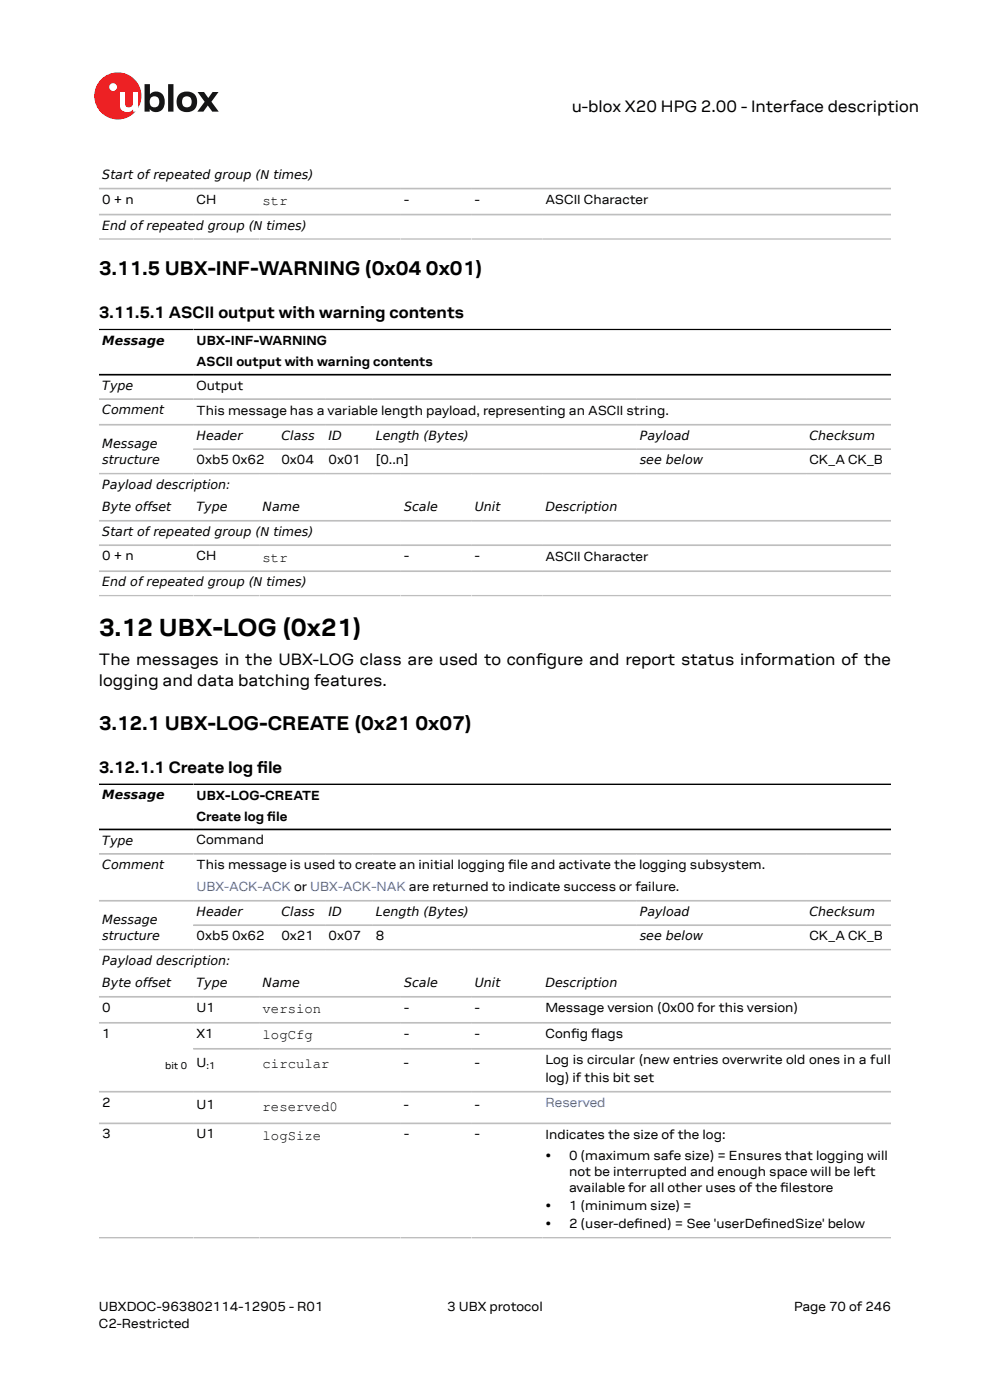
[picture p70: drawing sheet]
<svg xmlns="http://www.w3.org/2000/svg" width="210mm" height="297mm" viewBox="0 0 210 297" stroke-linecap="round" stroke-linejoin="round" font-family="sans-serif">
<defs><g id="words">
<text font-size="5.3" x="21" y="134.9">3.12 UBX-LOG (0x21)</text>
<g font-size="4.2">
<text x="21" y="58.4">3.11.5 UBX-INF-WARNING (0x04</text>
<text x="90.3" y="58.4">0x01)</text>
<text x="21" y="154.8">3.12.1 UBX-LOG-CREATE (0x21</text>
<text x="88.1" y="154.8">0x07)</text>
</g>
<g font-size="3.5">
<text x="121.3" y="23.7">u-blox X20 HPG 2.00 - Interface description</text>
<text x="21" y="67.5">3.11.5.1 ASCII output with warning contents</text>
<text x="21" y="141">The messages in the UBX-LOG class are used to confgure and report status information of the</text>
<text x="113.7" y="141">i</text>
<text x="21" y="145.6">logging and data batching features.</text>
<text x="21" y="163.9">3.12.1.1 Create log fle</text>
<text x="54.5" y="163.9">i</text>
</g>
<g font-size="3">
<text x="55.7" y="43.5">str</text>
<text x="55.7" y="119.2">str</text>
<text x="55.7" y="215">version</text>
<text x="55.7" y="220.5">logCfg</text>
<text x="55.7" y="226.6">circular</text>
<text x="55.7" y="235.7">reserved0</text>
<text x="55.7" y="241.9">logSize</text>
</g>
<g font-size="2.8">
<text x="21.7" y="43.2">0 + n</text>
<text x="41.7" y="43.2">CH</text>
<text x="85.7" y="43.2">-</text>
<text x="100.7" y="43.2">-</text>
<text x="115.7" y="43.3">ASCII Character</text>
<text x="41.7" y="73.2">UBX-INF-WARNING</text>
<text x="41.7" y="77.7">ASCII output with warning contents</text>
<text x="41.7" y="82.7">Output</text>
<text x="41.7" y="88">This message has a variable length payload, representing an ASCII string.</text>
<text x="41.7" y="98.5">0xb5 0x62</text>
<text x="59.7" y="98.5">0x04</text>
<text x="69.7" y="98.5">0x01</text>
<text x="79.7" y="98.5">[0..n]</text>
<text x="171.7" y="98.5">CK_A CK_B</text>
<text x="21.7" y="118.8">0 + n</text>
<text x="41.7" y="118.8">CH</text>
<text x="85.7" y="118.8">-</text>
<text x="100.7" y="118.8">-</text>
<text x="115.7" y="119">ASCII Character</text>
<text x="41.7" y="169.7">UBX-LOG-CREATE</text>
<text x="41.7" y="174.2">Create log fle</text>
<text x="41.7" y="179.1">Command</text>
<text x="56.7" y="174.2">i</text>
<text x="41.7" y="184.5">This message is used to create an initial logging fle and activate the logging subsystem.</text>
<text x="107.8" y="184.5">i</text>
<text x="41.7" y="199.4">0xb5 0x62</text>
<text x="59.7" y="199.4">0x21</text>
<text x="69.7" y="199.4">0x07</text>
<text x="79.7" y="199.4">8</text>
<text x="171.7" y="199.4">CK_A CK_B</text>
<text x="21.7" y="214.6">0</text>
<text x="41.7" y="214.6">U1</text>
<text x="85.7" y="214.6">-</text>
<text x="100.7" y="214.6">-</text>
<text x="115.7" y="214.8">Message version (0x00 for this version)</text>
<text x="21.7" y="220.1">1</text>
<text x="41.7" y="220.1">X1</text>
<text x="85.7" y="220.1">-</text>
<text x="100.7" y="220.1">-</text>
<text x="115.7" y="220.3">Confg fags</text>
<text x="121.1" y="220.3">i</text>
<text x="125.4" y="220.3">l</text>
<text x="41.7" y="226.3">U</text>
<text x="85.7" y="226.3">-</text>
<text x="100.7" y="226.3">-</text>
<text x="115.7" y="225.8">Log is circular (new entries overwrite old ones in a full</text>
<text x="115.7" y="229.5">log) if this bit set</text>
<text x="21.7" y="234.8">2</text>
<text x="41.7" y="235.4">U1</text>
<text x="85.7" y="235.4">-</text>
<text x="100.7" y="235.4">-</text>
<text x="21.7" y="241.5">3</text>
<text x="41.7" y="241.5">U1</text>
<text x="85.7" y="241.5">-</text>
<text x="100.7" y="241.5">-</text>
<text x="115.7" y="241.6">Indicates the size of the log:</text>
<text x="115.7" y="246">•</text>
<text x="120.7" y="246">0 (maximum safe size) = Ensures that logging will</text>
<text x="120.7" y="249.4">not be interrupted and enough space will be left</text>
<text x="115.7" y="256.7">•</text>
<text x="120.7" y="252.8">available for all other uses of the flestore</text>
<text x="120.7" y="256.7">1 (minimum size) =</text>
<text x="165.5" y="252.8">i</text>
<text x="115.7" y="260.6">•</text>
<text x="120.7" y="260.6">2 (user-defned) = See 'userDefnedSize' below</text>
<text x="134.6" y="260.6">i</text>
<text x="161.7" y="260.6">i</text>
<text x="21" y="278">UBXDOC-963802114-12905 - R01</text>
<text x="21" y="281.8">C2-Restricted</text>
<text x="94.9" y="278">3 UBX protocol</text>
<text x="168.4" y="278">Page 70 of 246</text>
</g>
<g font-size="2.8" fill="#4664b4">
<text x="41.7" y="189">UBX-ACK-ACK or UBX-ACK-NAK are returned to indicate success or failure.</text>
<text x="115.7" y="234.9">Reserved</text>
</g>
<g font-size="2.7">
<text x="21.7" y="38">Start of repeated group (N times)</text>
<text x="21.7" y="48.7">End of repeated group (N times)</text>
<text x="21.7" y="73.1">Message</text>
<text x="21.7" y="82.7">Type</text>
<text x="21.7" y="87.9">Comment</text>
<text x="21.7" y="95.1">Message</text>
<text x="41.7" y="93.3">Header</text>
<text x="59.7" y="93.3">Class</text>
<text x="69.7" y="93.3">ID</text>
<text x="79.7" y="93.3">Length (Bytes)</text>
<text x="135.7" y="93.3">Payload</text>
<text x="171.7" y="93.3">Checksum</text>
<text x="21.7" y="98.5">structure</text>
<text x="135.7" y="98.5">see below</text>
<text x="21.7" y="103.7">Payload description:</text>
<text x="21.7" y="108.5">Byte offset</text>
<text x="21.7" y="113.7">Start of repeated group (N times)</text>
<text x="41.7" y="108.5">Type</text>
<text x="55.7" y="108.5">Name</text>
<text x="85.7" y="108.5">Scale</text>
<text x="100.7" y="108.5">Unit</text>
<text x="115.7" y="108.5">Description</text>
<text x="21.7" y="124.4">End of repeated group (N times)</text>
<text x="21.7" y="169.6">Message</text>
<text x="21.7" y="179.2">Type</text>
<text x="21.7" y="184.3">Comment</text>
<text x="21.7" y="196.1">Message</text>
<text x="41.7" y="194.3">Header</text>
<text x="59.7" y="194.3">Class</text>
<text x="69.7" y="194.3">ID</text>
<text x="79.7" y="194.3">Length (Bytes)</text>
<text x="135.7" y="194.3">Payload</text>
<text x="171.7" y="194.3">Checksum</text>
<text x="21.7" y="199.5">structure</text>
<text x="135.7" y="199.5">see below</text>
<text x="21.7" y="204.7">Payload description:</text>
<text x="21.7" y="209.5">Byte offset</text>
<text x="41.7" y="209.5">Type</text>
<text x="55.7" y="209.5">Name</text>
<text x="85.7" y="209.5">Scale</text>
<text x="100.7" y="209.5">Unit</text>
<text x="115.7" y="209.5">Description</text>
</g>
<g font-size="2.1">
<text x="35" y="226.8">bit 0</text>
<text x="43.8" y="226.8">:1</text>
</g>
</g></defs>
<circle cx="25" cy="20.4" r="5" fill="#ed2023"/>
<circle cx="24" cy="18.5" r=".83" fill="#fff"/>
<g fill="#151516">
<path d="M35.7 17.9h1.1v5.8h-1.1z"/>
<path d="M41.9 19.5h1.4l.9 1.3 .9-1.3h1.3l-1.6 2.1 1.6 2.1h-1.4l-.9-1.3-1 1.3h-1.2l1.5-2.1z"/>
<path d="M32 20.7a1.17 1.17 0 0 0-.1 1.5 1.17 1.17 0 0 0 1.4 .4 1.16 1.16 0 0 0 .4-1.6 1.16 1.16 0 0 0-1.7-.3zM30.7 17.9h1.1v2.1a1.82 1.82 0 0 1 2.2-.4 1.82 1.82 0 0 1 .9 2 1.83 1.83 0 0 1-1 2 1.83 1.83 0 0 1-2.1-.5v.6h-1.1z"/>
<path d="M38.9 20.7a1.18 1.18 0 0 0-.2 1.5 1.18 1.18 0 0 0 1.5 .4 1.18 1.18 0 0 0 .4-1.5 1.18 1.18 0 0 0-1.5-.5zM37.4 21.6a2.25 2.25 0 0 1 4.5 0 2.25 2.25 0 0 1-4.5 0z"/>
</g>
<path d="M25.4 19.5h1.1v2.5a.84 .84 0 0 0 1 .8 .84 .84 0 0 0 .7-1v-2.3h1.1v4.2h-1.1v-.5a1.59 1.59 0 0 1-1.8 .5 1.59 1.59 0 0 1-1-1.5z" fill="#fff"/>
<g fill="none" stroke="#bebebe" stroke-width=".35">
<path d="M21 40h168M21 45.5h168M21 50.7h168M21 84.7h168M21 90.1h168M41 95.3h148M21 100.5h168M21 110.5h168M21 115.7h168M21 121.2h168M21 126.4h168M21 181.1h168"/>
<path d="M21 191.1h168M41 196.3h148M21 201.5h168M21 211.5h168M21 217h168M21 231.6h168M21 238.3h168M41 222.5h148M21 262.6h168"/>
</g>
<path d="M21 69.9h168M21 79.5h168M21 166.4h168M21 176h168" fill="none" stroke="#000" stroke-width=".35"/>
<use href="#words"/>
</svg>
